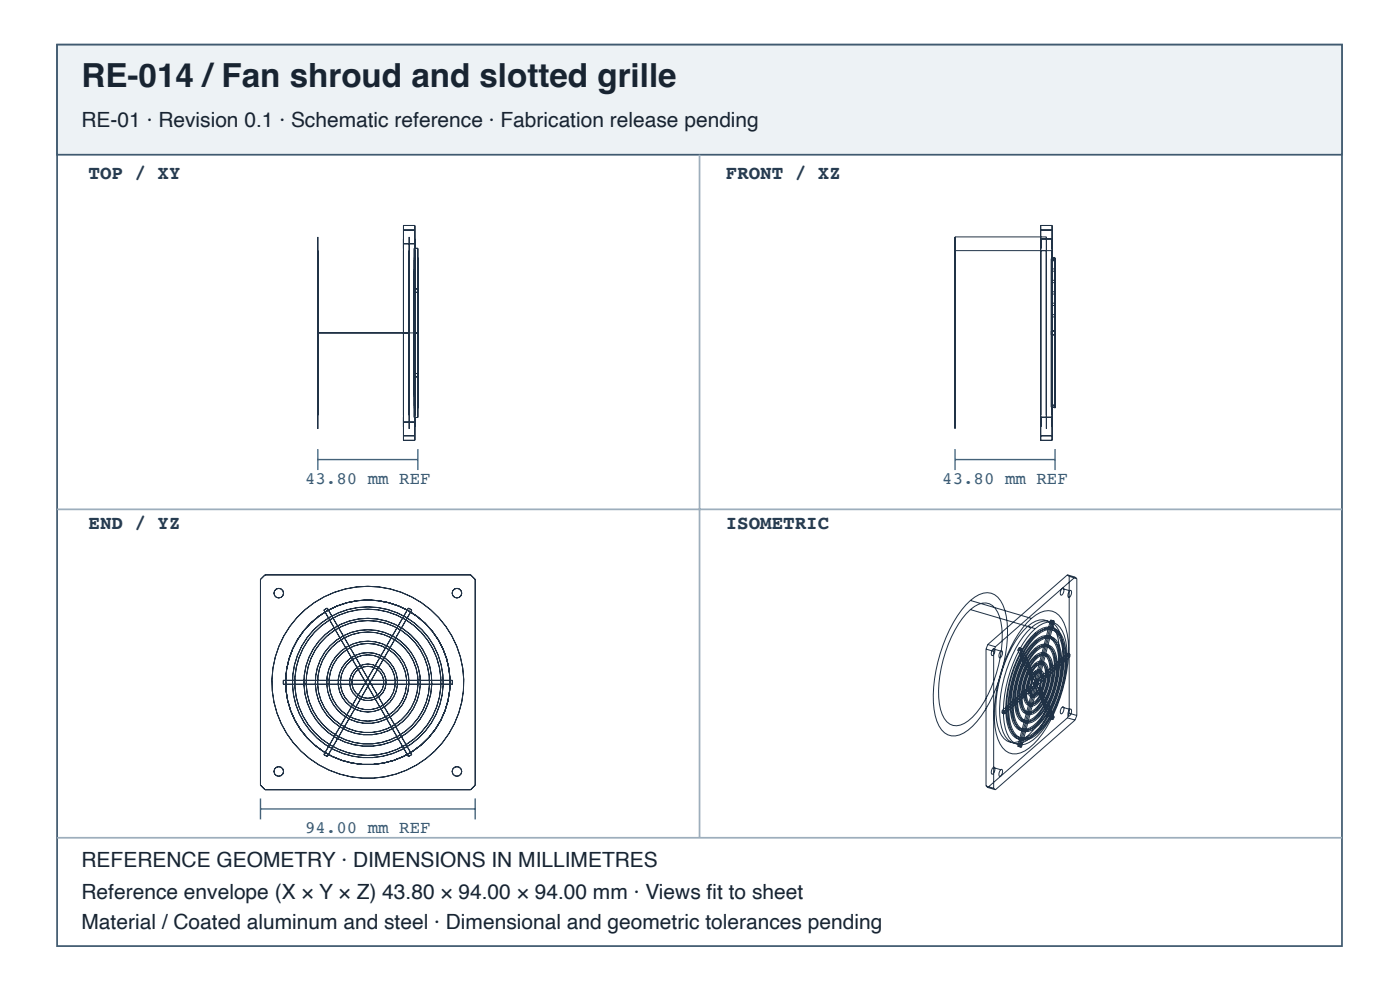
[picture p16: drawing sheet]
<svg xmlns="http://www.w3.org/2000/svg" width="297mm" height="210mm" viewBox="0 0 297 210" stroke-linecap="round" stroke-linejoin="round" font-family="sans-serif">
<defs><g id="words">
<text font-size="7" fill="#182431" x="17.3" y="18.4">RE-014 /Fan shroud and slotted grille</text>
<g font-size="4.4" fill="#182431">
<text x="17.3" y="26.9">RE-01 · Revision 0.1 · Schematic reference · Fabrication release pending</text>
<text x="17.3" y="183.9">REFERENCE GEOMETRY · DIMENSIONS IN MILLIMETRES</text>
<text x="17.3" y="190.6">Reference envelope (X × Y × Z) 43.80 × 94.00 × 94.00 mm · Views fi t to sheet</text>
<text x="17.3" y="196.9">Material / Coated aluminum and steel · Dimensional and geometric tolerances pending</text>
</g>
<g font-size="4.1" fill="#263d52">
<text x="18.8" y="38">TOP / XY</text>
<text x="154" y="38">FRONT / XZ</text>
<text x="18.8" y="112.1">END / YZ</text>
<text x="154" y="112.1">ISOMETRIC</text>
</g>
<g font-size="3.7" fill="#335b78">
<text x="64.7" y="102.6">43.80 mm REF</text>
<text x="199.9" y="102.6">43.80 mm REF</text>
<text x="64.7" y="176.7">94.00 mm REF</text>
</g>
</g></defs>
<path d="M12.1 9.5h272.6v191.1h-272.6z" fill="none" stroke="#405a70" stroke-width=".37"/>
<path d="M12.1 9.5h272.6v23.3h-272.6z" fill="#edf2f5"/>
<path d="M12.1 9.5h272.6v23.3h-272.6z" fill="none" stroke="#405a70" stroke-width=".37"/>
<path d="M148.4 32.8v144.8M12.1 108h272.6M12.1 177.6h272.6" fill="none" stroke="#9daebc" stroke-width=".37"/>
<g fill="none" stroke="#203246" stroke-width=".21">
<path d="M67.4 50.2v40.7zM67.4 53.1v34.9zM85.6 50.7v2zM85.6 53.1v34.9zM85.6 47.8h2.4v45.6h-2.4zM85.6 48.8h2.4M85.6 51.7h2.4M86.8 50.2v40.7zM86.8 53.1v34.9zM87.9 52.7h.8v35.8h-.8zM87.9 59.4v22.3zM87.9 59.9v21.3z"/>
<path d="M87.9 57v27.1zM87.9 57.5v26.2zM87.9 54.6v32zM87.9 55.1v31zM88 50.7v2zM88 53.1v34.9zM88.6 59.4v22.3zM88.6 59.9v21.3zM88.6 57v27.1zM88.6 57.5v26.2zM88.6 54.6v32zM88.6 55.1v31z"/>
<path d="M202.6 50.2v40.7zM202.6 53.1v34.9zM202.6 50.2h19.4M202.6 53.1h20.6M220.8 50.7v2zM220.8 53.1v34.9zM220.8 47.8h2.4v45.6h-2.4zM220.8 48.8h2.4M220.8 50.7h2.4M222 50.2v40.7zM222 53.1v34.9zM223.1 54.8h.7v31.5h-.7z"/>
<path d="M223.1 55.3h.7M223.1 59.4v22.3zM223.1 59.9v21.3zM223.1 57v27.1zM223.1 57.5v26.1zM223.1 54.6v31.9zM223.1 55.1v31zM223.1 59.4h.7M223.1 59.9h.7M223.1 57h.7M223.1 57.5h.7M223.1 54.6h.7"/>
<path d="M223.1 55.1h.7M223.2 50.7v2zM223.2 53.1v34.9zM223.8 59.4v22.3zM223.8 59.9v21.3zM223.8 57v27.1zM223.8 57.5v26.1zM223.8 54.6v31.9zM223.8 55.1v31zM67.4 70.6h21.2M87.9 79.2h.8M87.9 79.9h.8"/>
<path d="M87.9 61.3h.8M87.9 62h.8M87.9 66.7v7.7zM87.9 67.2v6.7zM87.9 64.3v12.5zM87.9 64.8v11.6zM87.9 61.9v17.4zM87.9 62.4v16.4zM88.6 66.7v7.7zM88.6 67.2v6.7zM88.6 64.3v12.5zM88.6 64.8v11.6z"/>
<path d="M88.6 61.9v17.4zM88.6 62.4v16.4zM223.1 71h.7M223.1 70.2h.7M223.1 66.7v7.7zM223.1 67.2v6.8zM223.1 64.3v12.6zM223.1 64.8v11.6zM223.1 61.9v17.4zM223.1 62.3v16.5zM223.1 66.7h.7M223.1 67.2h.7"/>
<path d="M223.1 64.3h.7M223.1 64.8h.7M223.1 61.9h.7M223.1 62.3h.7M223.8 66.7v7.7zM223.8 67.2v6.8zM223.8 64.3v12.6zM223.8 64.8v11.6zM223.8 61.9v17.4zM223.8 62.3v16.5zM85.6 88.5v2zM85.6 92.4h2.4"/>
<path d="M85.6 89.5h2.4M88 88.5v2zM220.8 88.5v2zM220.8 92.4h2.4M220.8 88.5h2.4M223.1 85.9h.7M223.2 88.5v2zM55.3 122.8l.9-.9h43.6l1 .9v43.7l-1 .9h-43.6l-.9-.9zM68.7 129.3l.7-.4 18 31.1-.8 .4zM86.6 128.9l.8 .4-18 31.1-.7-.4zM204.9 128.2a7 7 0 0 1 4.6-2.5 3.6 3.6 0 0 1 3.3 2.6 21.1 21.1 0 0 1 .2 12.2 29.1 29.1 0 0 1-6.7 13.5 6 6 0 0 1-4.4 2 4 4 0 0 1-3.1-3.1 23.1 23.1 0 0 1 .2-12.6 28.9 28.9 0 0 1 5.9-12.1zM205 130.1a5.8 5.8 0 0 1 4.2-2.3 3.5 3.5 0 0 1 2.9 2.9 22.3 22.3 0 0 1-1.2 13.6 17.2 17.2 0 0 1-6.3 9.1 3.1 3.1 0 0 1-4.7-1.9 19.7 19.7 0 0 1 .2-11.6 25.1 25.1 0 0 1 4.9-9.8z"/>
<path d="M205.9 127.3l12.9 3.8M205.9 129.2l12.9 3.8M209.2 137.6l1.6 .5M209.2 137.6v29M209.6 136.6l1.6 .5M209.6 136.6l-.4 1M210.7 137.6l.2-.1a1.07 1.07 0 0 1-.4 1.5 1 1 0 0 1 .2-1.4zM210.7 137.6l1.6 .4M210.8 138.1v29M211.2 137.1l-.4 1M212.3 138h.2a1.07 1.07 0 0 1-.4 1.5 1 1 0 0 1 .2-1.5zM215.9 137.8l7 14.6"/>
<path d="M215.9 137.8l.5 .2M216.2 137.3l-.3 .5M216.2 137.3l6.9 14.6M216.2 137.3l.5 .2M216.4 138l7 14.6M216.7 137.5l-.3 .5M216.7 137.5l7 14.6M217.1 133.7a5.8 5.8 0 0 1 4.2-2.3 3.5 3.5 0 0 1 2.9 2.9 22.3 22.3 0 0 1-1.2 13.5 17.2 17.2 0 0 1-6.3 9.1 3.1 3.1 0 0 1-4.7-1.9 19.7 19.7 0 0 1 .2-11.6 25.1 25.1 0 0 1 4.9-9.7zM217.9 132a7 7 0 0 1 4.5-2.5 3.6 3.6 0 0 1 3.3 2.6 21.1 21.1 0 0 1 .2 12.2 29.1 29.1 0 0 1-6.6 13.5 6 6 0 0 1-4.5 2 4 4 0 0 1-3.1-3.1 23.1 23.1 0 0 1 .2-12.5 28.9 28.9 0 0 1 6-12.2zM218 133.9a5.8 5.8 0 0 1 4.1-2.3 3.5 3.5 0 0 1 2.9 3 22.3 22.3 0 0 1-1.2 13.5 17.2 17.2 0 0 1-6.3 9.1 3.1 3.1 0 0 1-4.7-1.9 19.7 19.7 0 0 1 .2-11.6 25.1 25.1 0 0 1 5-9.8zM218 132.8l1.6 .5M218.7 135a5.2 5.2 0 0 1 4-2 3.5 3.5 0 0 1 2.6 3 23.6 23.6 0 0 1-2.9 15.9 9.6 9.6 0 0 1-4.9 4.8 2.95 2.95 0 0 1-3.6-2.4 20.5 20.5 0 0 1 1.2-12.9 20.8 20.8 0 0 1 3.6-6.4z"/>
<path d="M218.7 135.4a5 5 0 0 1 4-2.1 3.5 3.5 0 0 1 2.5 3.2 23.3 23.3 0 0 1-3.2 15.7 8 8 0 0 1-4.8 4.2 2.75 2.75 0 0 1-3-2.1 18.3 18.3 0 0 1 .5-11.1 21.3 21.3 0 0 1 4-7.8zM218.8 134.1a5.8 5.8 0 0 1 4.1-2.2 3.5 3.5 0 0 1 2.9 2.9 22.3 22.3 0 0 1-1.2 13.5 17.2 17.2 0 0 1-6.3 9.1 3.1 3.1 0 0 1-4.7-1.9 19.7 19.7 0 0 1 .2-11.6 25.1 25.1 0 0 1 5-9.8zM218.8 136.9a4.1 4.1 0 0 1 3.6-1.7 2.98 2.98 0 0 1 1.8 2.2 19.2 19.2 0 0 1-2.8 14 5.6 5.6 0 0 1-4.3 3.2 2.9 2.9 0 0 1-2.3-2.7 19.9 19.9 0 0 1 4-15zM219.2 135.2a5.2 5.2 0 0 1 4-2.1 3.5 3.5 0 0 1 2.6 3 23.6 23.6 0 0 1-3 16 9.6 9.6 0 0 1-4.8 4.7 2.95 2.95 0 0 1-3.6-2.4 20.5 20.5 0 0 1 1.2-12.9 20.8 20.8 0 0 1 3.6-6.3zM219.2 135.5a5 5 0 0 1 3.9-2 3.5 3.5 0 0 1 2.6 3.1 23.3 23.3 0 0 1-3.3 15.8 8 8 0 0 1-4.8 4.2 2.75 2.75 0 0 1-2.9-2.2 18.3 18.3 0 0 1 .4-11.1 21.3 21.3 0 0 1 4.1-7.8zM219.6 139.1a1.67 1.67 0 0 1 1.6-.7 1.67 1.67 0 0 1 1.3 1.1 12 12 0 0 1-1.5 9.3 4.8 4.8 0 0 1-2.9 2.6 1.76 1.76 0 0 1-1.6-1.5 12.7 12.7 0 0 1 3.1-10.8zM219.6 139.4a1.59 1.59 0 0 1 1.6-.7 1.59 1.59 0 0 1 1.2 1.2 11.8 11.8 0 0 1-2.8 10.5 1.59 1.59 0 0 1-1.6 .6 1.59 1.59 0 0 1-1.3-1.2 11.8 11.8 0 0 1 2.9-10.4zM219.6 137.5a2.32 2.32 0 0 1 3.1-.5 7.1 7.1 0 0 1 1.1 5.7 16.9 16.9 0 0 1-3.9 9.3 2.73 2.73 0 0 1-3.2 .9 5.8 5.8 0 0 1-1.4-5.2 16.8 16.8 0 0 1 4.3-10.2zM219.6 137.8a2.22 2.22 0 0 1 2.9-.4 6.7 6.7 0 0 1 1.1 5.4 16.2 16.2 0 0 1-3.7 8.9 2.61 2.61 0 0 1-3.1 .9 5.6 5.6 0 0 1-1.3-5 16.1 16.1 0 0 1 4.1-9.8zM219.6 135.8a2.98 2.98 0 0 1 3.5-.7 6.5 6.5 0 0 1 1.7 5.5 20.9 20.9 0 0 1-4.9 12.9 3.5 3.5 0 0 1-3.6 1.3 4.2 4.2 0 0 1-1.9-3.8 21.2 21.2 0 0 1 4.4-14.4zM219.6 139.1l.4 .1M219.6 139.4l.4 .1"/>
<path d="M219.6 137.5l.4 .1M219.6 137.8l.4 .1M219.6 135.8l.4 .2M219.6 136.2l.4 .1M219.6 134.2l.4 .2M219.6 134.6l.4 .1M220 139.2a1.67 1.67 0 0 1 1.6-.7 1.67 1.67 0 0 1 1.4 1.2 12 12 0 0 1-1.5 9.3 4.8 4.8 0 0 1-3 2.5 1.76 1.76 0 0 1-1.6-1.5 12.7 12.7 0 0 1 3.1-10.8zM220 139.5a1.59 1.59 0 0 1 1.6-.6 1.59 1.59 0 0 1 1.3 1.2 11.8 11.8 0 0 1-2.9 10.4 1.59 1.59 0 0 1-1.6 .7 1.59 1.59 0 0 1-1.2-1.3 11.8 11.8 0 0 1 2.8-10.4zM220 137.6a2.32 2.32 0 0 1 3.1-.5 7.1 7.1 0 0 1 1.1 5.7 16.9 16.9 0 0 1-3.8 9.3 2.73 2.73 0 0 1-3.2 1 5.8 5.8 0 0 1-1.5-5.2 16.8 16.8 0 0 1 4.3-10.3zM220 137.9a2.22 2.22 0 0 1 3-.4 6.7 6.7 0 0 1 1.1 5.4 16.2 16.2 0 0 1-3.8 8.9 2.61 2.61 0 0 1-3 .9 5.6 5.6 0 0 1-1.4-5 16.1 16.1 0 0 1 4.1-9.8zM220 136a2.98 2.98 0 0 1 3.5-.8 6.5 6.5 0 0 1 1.8 5.5 20.9 20.9 0 0 1-4.9 13 3.5 3.5 0 0 1-3.6 1.3 4.2 4.2 0 0 1-2-3.8 21.2 21.2 0 0 1 4.4-14.5zM220 136.3a2.88 2.88 0 0 1 3.4-.7 6.3 6.3 0 0 1 1.7 5.3 20.2 20.2 0 0 1-4.7 12.5 3.4 3.4 0 0 1-3.5 1.2 4.1 4.1 0 0 1-1.9-3.7 20.4 20.4 0 0 1 4.3-13.9z"/>
<path d="M222.9 131.5l-7 26.7M222.9 131.5h.2M222.9 131.5l.5 .1M223.1 131.5l-6.9 26.7M223.1 131.5l.6 .2M223.4 131.6l-7 26.8M223.4 131.6l.3 .1M223.7 131.7l-7 26.7M225.3 124.8l.2-.1a1.07 1.07 0 0 1-.4 1.5 1 1 0 0 1 .2-1.4zM225.3 124.8l1.6 .4M226.5 121.9l1.6 .5M226.5 121.9l-16.9 14.7"/>
<path d="M226.5 121.9l.3 .3M226.5 138.5l-13.9 12.2M226.5 138.5v.6M226.5 139.1l-13.9 12.1M226.5 139.1l.5 .1M226.5 138.5l.5 .2M226.8 122.2v29M226.8 122.2l1.6 .5M226.9 125.2h.2a1.07 1.07 0 0 1-.4 1.5 1 1 0 0 1 .2-1.5zM227 138.7l-13.9 12.1M227 138.7v.5M227 139.2l-13.9 12.2"/>
<path d="M228.1 122.4l-16.9 14.7M228.1 122.4l.3 .3M228.4 122.7v29M60.1 144.2h35.9v.9h-35.9zM212.6 150.7v.5M212.6 151.2l.5 .2M212.6 150.7l.5 .1M213.1 150.8v.6M215.9 158.2h.3M215.9 158.2l.5 .2M216.2 158.2l.5 .2M216.4 158.4h.3"/>
<path d="M219.6 142.3l.7-.3a1.53 1.53 0 0 1 .8 1.7 5.4 5.4 0 0 1-1.7 3.9l-.4 .2a1.12 1.12 0 0 1-.9-1.4 5.8 5.8 0 0 1 1.5-4.1zM219.6 142.6l.7-.2a1.5 1.5 0 0 1 .6 1.7 4.2 4.2 0 0 1-1.7 3.3h-.3a1.5 1.5 0 0 1-.6-1.7 5.1 5.1 0 0 1 1.3-3.1zM219.6 140.7a1.29 1.29 0 0 1 1.4-.5 1.29 1.29 0 0 1 .9 1.3 9.4 9.4 0 0 1-2.3 7.6 1.29 1.29 0 0 1-1.5 .4 1.29 1.29 0 0 1-.9-1.3 9.4 9.4 0 0 1 2.4-7.5zM219.6 141a1.13 1.13 0 0 1 1.1-.5 1.13 1.13 0 0 1 .9 .8 8.1 8.1 0 0 1-2.3 7.6 1.11 1.11 0 0 1-1.2 .2 1.11 1.11 0 0 1-.6-1 8.5 8.5 0 0 1 2.1-7.1zM219.6 142.3l.4 .1M219.6 142.6l.4 .1M219.6 140.7l.4 .1M219.6 141l.4 .1M220 142.4l.8-.3a1.53 1.53 0 0 1 .7 1.8 5.4 5.4 0 0 1-1.7 3.8l-.4 .2a1.12 1.12 0 0 1-.9-1.4 5.8 5.8 0 0 1 1.5-4.1zM220 142.7l.7-.2a1.5 1.5 0 0 1 .6 1.7 4.2 4.2 0 0 1-1.7 3.3h-.3a1.5 1.5 0 0 1-.6-1.7 5.1 5.1 0 0 1 1.3-3.1zM220 140.8a1.29 1.29 0 0 1 1.5-.4 1.29 1.29 0 0 1 .8 1.3 9.4 9.4 0 0 1-2.3 7.5 1.29 1.29 0 0 1-1.5 .4 1.29 1.29 0 0 1-.8-1.3 9.4 9.4 0 0 1 2.3-7.5zM220 141.1a1.22 1.22 0 0 1 1.5-.3 1.22 1.22 0 0 1 .7 1.3 8.5 8.5 0 0 1-2.4 7 1.11 1.11 0 0 1-1.2 .2 1.11 1.11 0 0 1-.7-1 8.5 8.5 0 0 1 2.1-7.2z"/>
<path d="M222.9 152.4l.5 .2M223.1 151.9l-.2 .5M223.1 151.9l.6 .2M223.7 152.1l-.3 .5M225.3 149.9l.2-.1a1.07 1.07 0 0 1-.4 1.6 1 1 0 0 1 .2-1.5zM225.3 149.9l1.6 .5M226.5 152.2l-16.9 14.8M226.5 152.2l1.6 .5M226.8 151.2l-.3 1M226.8 151.2l1.6 .5M226.9 150.4l.2-.1a1.07 1.07 0 0 1-.4 1.5 1 1 0 0 1 .2-1.4zM228.1 152.7l-16.9 14.7"/>
<path d="M228.4 151.7l-.3 1M209.2 166.6l1.6 .5M209.2 166.6l.4 .4M209.6 167l1.6 .4M210.7 162.7l.2-.1a1.07 1.07 0 0 1-.4 1.6 1 1 0 0 1 .2-1.5zM210.7 162.7l1.6 .5M210.8 167.1l.4 .3M212.3 163.2l.2-.1a1.07 1.07 0 0 1-.4 1.5 1 1 0 0 1 .2-1.4z"/>
<circle cx="59.1" cy="125.8" r="1.02"/>
<circle cx="96.9" cy="125.8" r="1.02"/>
<circle cx="78" cy="144.7" r="5.8"/>
<circle cx="78" cy="144.7" r="13.6"/>
<circle cx="78" cy="144.7" r="8.2"/>
<circle cx="78" cy="144.7" r="17.4"/>
<circle cx="78" cy="144.7" r="20.4"/>
<circle cx="78" cy="144.7" r="16"/>
<circle cx="78" cy="144.7" r="6.3"/>
<circle cx="78" cy="144.7" r="11.1"/>
<circle cx="78" cy="144.7" r="10.7"/>
<circle cx="78" cy="144.7" r="13.1"/>
<circle cx="78" cy="144.7" r="3.9"/>
<circle cx="78" cy="144.7" r="3.4"/>
<circle cx="78" cy="144.7" r="8.7"/>
<circle cx="78" cy="144.7" r="15.5"/>
<circle cx="59.1" cy="163.6" r="1.02"/>
<circle cx="96.9" cy="163.6" r="1.02"/>
</g>
<path d="M67.4 95.2v4.5M67.4 97.4h21.3M88.7 95.2v4.5M202.6 97.4h21.2M202.6 95.2v4.5M223.8 95.2v4.5M55.3 169.3v4.4M55.3 171.5h45.5M100.8 169.3v4.4" fill="none" stroke="#466b86" stroke-width=".3"/>
<use href="#words"/>
</svg>
